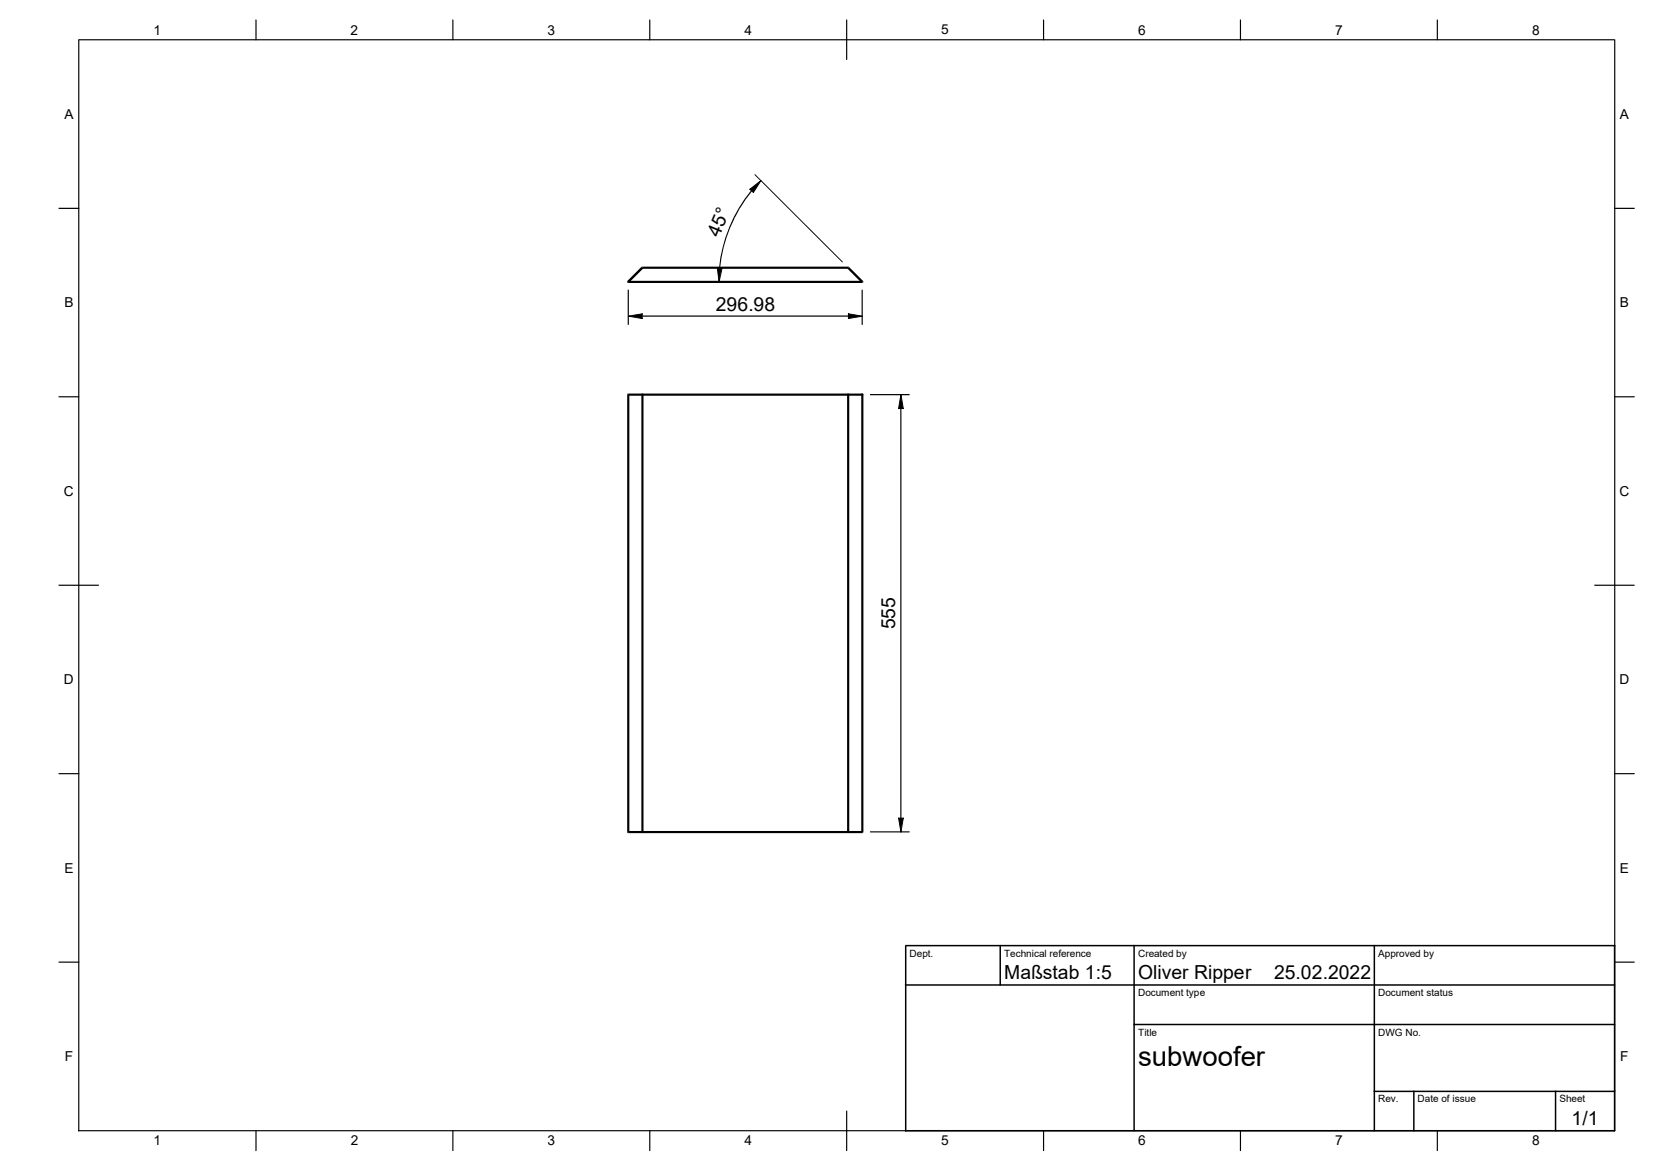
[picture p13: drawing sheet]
<svg xmlns="http://www.w3.org/2000/svg" width="420mm" height="297mm" viewBox="0 0 420 297" stroke-linecap="round" stroke-linejoin="round" font-family="sans-serif">
<defs><g id="words">
<text font-size="7" x="289" y="270.6">subwoofer</text>
<g font-size="4.9">
<text x="182.6" y="60.4" transform="rotate(-67 182.6 60.4)">45°</text>
<text x="181.8" y="78.8">296.98</text>
<text x="227.3" y="159.8" transform="rotate(-90 227.3 159.8)">555</text>
<text x="255" y="248.6">Maßstab 1:5</text>
<text x="289" y="248.6">Oliver Ripper</text>
<text x="323.5" y="248.6">25.02.2022</text>
<text x="399.1" y="285.7">1/1</text>
</g>
<g font-size="3.5">
<text x="39" y="8.8">1</text>
<text x="89" y="8.8">2</text>
<text x="139" y="8.8">3</text>
<text x="189" y="8.8">4</text>
<text x="239" y="8.7">5</text>
<text x="289" y="8.8">6</text>
<text x="339" y="8.8">7</text>
<text x="389" y="8.8">8</text>
<text x="16.3" y="30.2">A</text>
<text x="411.3" y="30.2">A</text>
<text x="16.3" y="78">B</text>
<text x="411.3" y="78">B</text>
<text x="16.2" y="125.9">C</text>
<text x="411.2" y="125.9">C</text>
<text x="16.2" y="173.7">D</text>
<text x="411.2" y="173.7">D</text>
<text x="16.3" y="221.5">E</text>
<text x="411.3" y="221.5">E</text>
<text x="16.4" y="269.3">F</text>
<text x="411.4" y="269.3">F</text>
<text x="39" y="290.7">1</text>
<text x="89" y="290.7">2</text>
<text x="139" y="290.7">3</text>
<text x="189" y="290.7">4</text>
<text x="239" y="290.7">5</text>
<text x="289" y="290.7">6</text>
<text x="339" y="290.7">7</text>
<text x="389" y="290.7">8</text>
</g>
<g font-size="2.5">
<text x="231" y="242.9">Dept.</text>
<text x="255" y="242.9">Technical reference</text>
<text x="289" y="242.9">Created by</text>
<text x="350" y="242.9">Approved by</text>
<text x="289" y="252.9">Document type</text>
<text x="350" y="252.9">Document status</text>
<text x="289" y="262.9">Title</text>
<text x="350" y="262.9">DWG No.</text>
<text x="350" y="279.9">Rev.</text>
<text x="360" y="279.9">Date of issue</text>
<text x="396" y="279.9">Sheet</text>
</g>
</g></defs>
<g fill="#000">
<path d="M185.2 57.6h.1zM186.3 55.1l.2 .1zM189.1 50.5h.1zM190.4 48l2.8-2.2-1.9 3zM159.5 80.2l3.5-.5v1.2zM182.9 65.3l.2 .1zM182.1 68l1.2 .1-.8 3.4zM183.5 62.7h.1zM184.3 60.1l.1 .1zM215.4 79.7l3.5 .5-3.5 .7zM228.7 100.2l.7 3.5h-1.2zM228.2 207.7h1.2l-.7 3.5z"/>
<path d="M19.9 10.1h.3v277l-.2 .1z" fill-rule="evenodd"/>
<path d="M19.9 9.9l.1 .2z" fill-rule="evenodd"/>
<path d="M64.9 5l.3 .1v5l-.2 .1z" fill-rule="evenodd"/>
<path d="M114.9 5l.2 .1v5l-.1 .1z" fill-rule="evenodd"/>
<path d="M164.8 5l.3 .1v5l-.1 .1z" fill-rule="evenodd"/>
<path d="M214.8 5l.3 .1v10l-.1 .1z" fill-rule="evenodd"/>
<path d="M264.8 5l.3 .1v5l-.1 .1z" fill-rule="evenodd"/>
<path d="M314.8 5l.3 .1v5l-.1 .1z" fill-rule="evenodd"/>
<path d="M364.8 5l.3 .1v5l-.1 .1z" fill-rule="evenodd"/>
<path d="M410 9.9l.2 .2z" fill-rule="evenodd"/>
<path d="M20 9.9h390v.3h-390z" fill-rule="evenodd"/>
<path d="M14.9 52.7l5.3 .2-.2 .1h-5z" fill-rule="evenodd"/>
<path d="M185.2 57.6l.3 .1-1 2.5-.2-.1z" fill-rule="evenodd"/>
<path d="M186.3 55.1l.3 .1-1.1 2.5-.3-.1z" fill-rule="evenodd"/>
<path d="M187.6 52.7l.1 .1z" fill-rule="evenodd"/>
<path d="M187.6 52.7l.3 .2-1.3 2.3-.3-.1z" fill-rule="evenodd"/>
<path d="M189.1 50.5l.3 .1-1.5 2.3-.3-.2z" fill-rule="evenodd"/>
<path d="M190.8 48.3h.2v.2l-1.6 2.1-.3-.1z" fill-rule="evenodd"/>
<path d="M409.9 52.7l5.2 .2-.1 .1h-5z" fill-rule="evenodd"/>
<path d="M159.4 73.6l.3 .1v8.6l-.2 .2z" fill-rule="evenodd"/>
<path d="M159.5 71.3h59.4v.5h-59.4z" fill-rule="evenodd"/>
<path d="M159.3 71.3l.2 .5-.2-.1z" fill-rule="evenodd"/>
<path d="M162.9 67.7h.2v.2z" fill-rule="evenodd"/>
<path d="M162.9 67.7l.4 .5-3.6 3.6-.4-.5z" fill-rule="evenodd"/>
<path d="M182.9 65.3l.3 .1-.4 2.7-.2 .1z" fill-rule="evenodd"/>
<path d="M183.5 62.7h.3l-.7 2.7-.2-.1z" fill-rule="evenodd"/>
<path d="M184.2 60.1l.3 .1-.7 2.5h-.3z" fill-rule="evenodd"/>
<path d="M191.6 44.3l.1-.1 22.3 22.3-.1 .1z" fill-rule="evenodd"/>
<path d="M215.3 67.7h.3l-.3 .2z" fill-rule="evenodd"/>
<path d="M163.1 67.7h52.2v.5h-52.2z" fill-rule="evenodd"/>
<path d="M218.8 73.6l.3 .1v8.6l-.2 .2z" fill-rule="evenodd"/>
<path d="M219.2 71.3v.4l-.3 .1z" fill-rule="evenodd"/>
<path d="M215.3 67.9l.3-.2 3.6 3.6-.5 .5-3.6-3.6z" fill-rule="evenodd"/>
<path d="M162.9 80.1l52.7 .1-.2 .2h-52.4z" fill-rule="evenodd"/>
<path d="M159.5 99.9h3.7l.2 .3-.3 .3h-3.6z" fill-rule="evenodd"/>
<path d="M215.3 99.9l.3 .3h-.3z" fill-rule="evenodd"/>
<path d="M14.9 100.6l5.3 .1-.2 .2h-5z" fill-rule="evenodd"/>
<path d="M159.3 100l.2-.1v.3z" fill-rule="evenodd"/>
<path d="M159.3 100.2h.5v111h-.5z" fill-rule="evenodd"/>
<path d="M162.9 100l.2-.1v.3z" fill-rule="evenodd"/>
<path d="M163.1 99.9h52.2v.6h-52.2z" fill-rule="evenodd"/>
<path d="M215.1 100.2h.5v111h-.5z" fill-rule="evenodd"/>
<path d="M215.1 100l4-.1 .1 .3-.3 .3h-3.6l-.2-.2z" fill-rule="evenodd"/>
<path d="M218.7 100l.4-.1 .1 .3v111h-.5z" fill-rule="evenodd"/>
<path d="M220.9 100l10.1 .2-.2 .1h-9.8z" fill-rule="evenodd"/>
<path d="M228.6 103.5l.3 .2v104l-.2 .2z" fill-rule="evenodd"/>
<path d="M409.9 100.6l5.2 .1-.1 .2h-5z" fill-rule="evenodd"/>
<path d="M14.9 148.4l10.2 .1-.1 .2h-10z" fill-rule="evenodd"/>
<path d="M404.9 148.4l10.2 .1-.1 .2h-10z" fill-rule="evenodd"/>
<path d="M14.9 196.3l5.3 .1-.2 .2h-5z" fill-rule="evenodd"/>
<path d="M409.9 196.3l5.2 .1-.1 .2h-5z" fill-rule="evenodd"/>
<path d="M159.3 211.2h.2v.3z" fill-rule="evenodd"/>
<path d="M159.5 210.9h3.7l.2 .3-.3 .3h-3.6z" fill-rule="evenodd"/>
<path d="M162.9 211.2h.2v.3z" fill-rule="evenodd"/>
<path d="M162.9 100.2h.5v111h-.5z" fill-rule="evenodd"/>
<path d="M163.1 210.9h52.2v.6h-52.2z" fill-rule="evenodd"/>
<path d="M215.3 211.2h.3l-.3 .3z" fill-rule="evenodd"/>
<path d="M215.1 211.1l3.8-.2v.6h-3.6l-.2-.2z" fill-rule="evenodd"/>
<path d="M218.9 211.2h.3l-.3 .3z" fill-rule="evenodd"/>
<path d="M220.9 211l10.1 .2-.2 .1h-9.8z" fill-rule="evenodd"/>
<path d="M230 239.9h180.1l.1 .1-.2 .2h-180z" fill-rule="evenodd"/>
<path d="M14.9 244.1l5.3 .1-.2 .2h-5z" fill-rule="evenodd"/>
<path d="M229.8 239.9h.2v.1z" fill-rule="evenodd"/>
<path d="M229.8 240h.4v47.1l-.2 .2-.2-.2z" fill-rule="evenodd"/>
<path d="M229.9 249.9h180.1l.2 .1-.2 .2h-180l-.2-.1z" fill-rule="evenodd"/>
<path d="M253.8 239.9h.2l.2 .1v10l-.2 .2-.2-.1z" fill-rule="evenodd"/>
<path d="M409.9 244.1l5.2 .1-.1 .2h-5z" fill-rule="evenodd"/>
<path d="M287.9 259.9h122.1l.2 .2-.2 .2h-122l-.2-.2z" fill-rule="evenodd"/>
<path d="M348.9 276.9h61.1l.2 .1-.2 .2h-61l-.2-.1z" fill-rule="evenodd"/>
<path d="M19.9 286.9h390.1l.1 .1-.1 .2h-390z" fill-rule="evenodd"/>
<path d="M64.9 286.9l.3 .1v5.1l-.2 .1z" fill-rule="evenodd"/>
<path d="M114.9 286.9l.2 .1v5.1l-.1 .1z" fill-rule="evenodd"/>
<path d="M164.8 286.9l.3 .1v5.1l-.1 .1z" fill-rule="evenodd"/>
<path d="M214.8 282l.3 .1v10l-.1 .1z" fill-rule="evenodd"/>
<path d="M229.9 286.9h180.1l.2 .1-.2 .2h-180l-.2-.1z" fill-rule="evenodd"/>
<path d="M264.8 286.9l.3 .1v5.1l-.1 .1z" fill-rule="evenodd"/>
<path d="M287.9 239.9l.3 .1v47l-.2 .2-.2-.1z" fill-rule="evenodd"/>
<path d="M314.8 286.9l.3 .1v5.1l-.1 .1z" fill-rule="evenodd"/>
<path d="M348.9 239.9l.3 .1v47l-.2 .2-.2-.1z" fill-rule="evenodd"/>
<path d="M358.8 276.9h.3l.1 .1v10l-.2 .2-.2-.1z" fill-rule="evenodd"/>
<path d="M364.8 286.9l.3 .1v5.1l-.1 .1z" fill-rule="evenodd"/>
<path d="M394.8 276.9h.3l.1 .1v10l-.2 .2-.2-.1z" fill-rule="evenodd"/>
<path d="M409.9 10.1h.3v277l-.2 .1z" fill-rule="evenodd"/>
<path d="M409.9 239.9l.3 .1v47l-.2 .2-.2-.1z" fill-rule="evenodd"/>
</g>
<path d="M190.4 48l2.8-2.2-1.9 3.1zM182.2 68l1.1 .1-.7 3.5zM215.4 79.7l3.5 .6-3.5 .6zM159.6 80.3l3.5-.6v1.2zM228.8 100.2l.6 3.5h-1.2zM228.2 207.7h1.2l-.6 3.5z" fill="none" stroke="#000" stroke-width=".25"/>
<use href="#words"/>
</svg>
